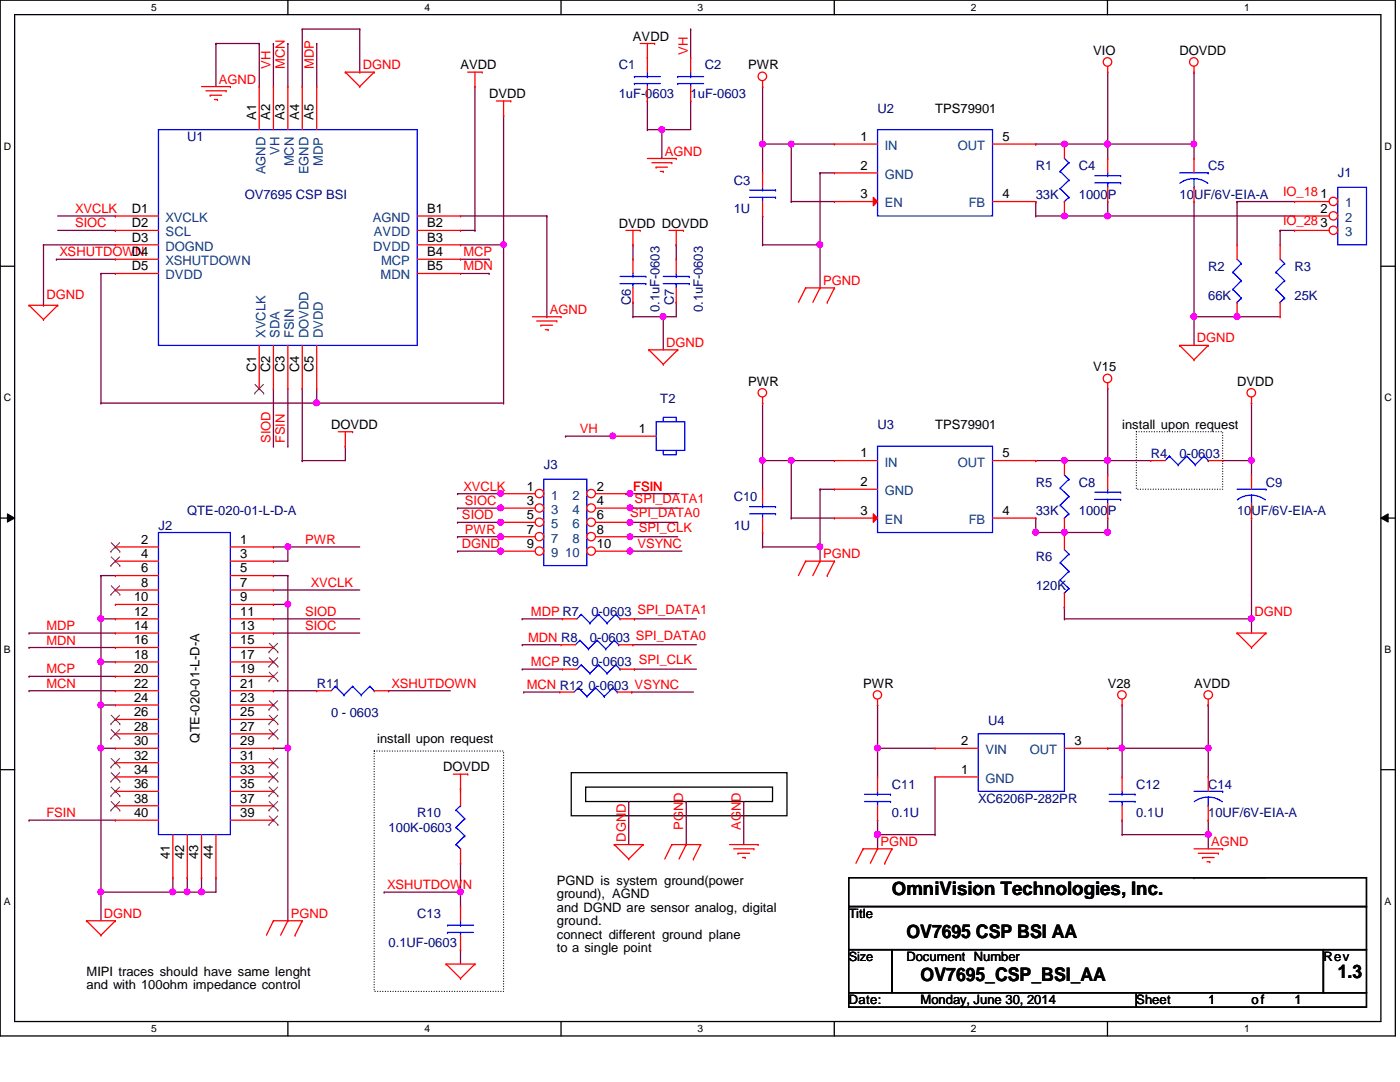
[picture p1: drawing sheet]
<svg xmlns="http://www.w3.org/2000/svg" width="279mm" height="216mm" viewBox="0 0 279 216" stroke-linecap="round" stroke-linejoin="round" font-family="sans-serif">
<defs><g id="words">
<g font-size="3.7">
<text x="178" y="178.6">OmniVision Technologies, Inc.</text>
<text x="180.9" y="187.2">OV7695 CSP BSI AA</text>
<text x="183.7" y="195.8">OV7695_CSP_BSI_AA</text>
<text x="267" y="195.2">1.3</text>
</g>
<g font-size="2.6">
<text x="126.3" y="8.1">AVDD</text>
<text x="218.2" y="11">VIO</text>
<text x="235.4" y="11">DOVDD</text>
<text x="91.9" y="13.8">AVDD</text>
<text x="149.3" y="13.8">PWR</text>
<text x="51.1" y="23.9" transform="rotate(-90 51.1 23.9)">A1</text>
<text x="53.9" y="23.9" transform="rotate(-90 53.9 23.9)">A2</text>
<text x="56.8" y="23.9" transform="rotate(-90 56.8 23.9)">A3</text>
<text x="59.7" y="23.9" transform="rotate(-90 59.7 23.9)">A4</text>
<text x="62.6" y="23.9" transform="rotate(-90 62.6 23.9)">A5</text>
<text x="97.6" y="19.6">DVDD</text>
<text x="186.6" y="22.5">TPS79901</text>
<text x="171.7" y="28.1">1</text>
<text x="200.1" y="28.1">5</text>
<text x="171.7" y="33.9">2</text>
<text x="171.7" y="39.6">3</text>
<text x="200.1" y="39.6">4</text>
<text x="263.6" y="39.6">1</text>
<text x="26.3" y="42.5">D1</text>
<text x="26.3" y="45.3">D2</text>
<text x="85.3" y="42.5">B1</text>
<text x="85.3" y="45.3">B2</text>
<text x="123.5" y="45.4">DVDD DOVDD</text>
<text x="263.6" y="42.5">2</text>
<text x="263.6" y="45.3">3</text>
<text x="26.3" y="48.2">D3</text>
<text x="26.3" y="51.1">D4</text>
<text x="26.3" y="53.9">D5</text>
<text x="85.3" y="48.2">B3</text>
<text x="85.3" y="51.1">B4</text>
<text x="85.3" y="53.9">B5</text>
<text x="51.1" y="74.2" transform="rotate(-90 51.1 74.2)">C1</text>
<text x="53.9" y="74.2" transform="rotate(-90 53.9 74.2)">C2</text>
<text x="56.8" y="74.2" transform="rotate(-90 56.8 74.2)">C3</text>
<text x="59.7" y="74.2" transform="rotate(-90 59.7 74.2)">C4</text>
<text x="62.6" y="74.2" transform="rotate(-90 62.6 74.2)">C5</text>
<text x="149.3" y="77">PWR</text>
<text x="218.2" y="74.1">V15</text>
<text x="246.9" y="77">DVDD</text>
<text x="66.1" y="85.6">DOVDD</text>
<text x="127.5" y="86.4">1</text>
<text x="186.6" y="85.6">TPS79901</text>
<text x="223.9" y="85.6">install upon request</text>
<text x="171.7" y="91.3">1</text>
<text x="200.1" y="91.3">5</text>
<text x="105.1" y="100.8">3</text>
<text x="105.1" y="97.9">1</text>
<text x="119.1" y="97.9">2</text>
<text x="119.1" y="100.8">4</text>
<text x="171.7" y="97">2</text>
<text x="105.1" y="103.6">5</text>
<text x="105.1" y="106.5">7</text>
<text x="119.1" y="103.6">6</text>
<text x="119.1" y="106.5">8</text>
<text x="171.7" y="102.7">3</text>
<text x="200.1" y="102.7">4</text>
<text x="28.2" y="108.5">2</text>
<text x="28.2" y="111.3">4</text>
<text x="48" y="108.5">1</text>
<text x="48" y="111.3">3</text>
<text x="105.1" y="109.3">9</text>
<text x="119.1" y="109.3">10</text>
<text x="26.8" y="120">10</text>
<text x="28.2" y="114.2">6</text>
<text x="28.2" y="117.1">8</text>
<text x="48" y="114.2">5</text>
<text x="48" y="117.1">7</text>
<text x="48" y="120">9</text>
<text x="26.8" y="122.9">12</text>
<text x="26.8" y="125.7">14</text>
<text x="48" y="122.9">11</text>
<text x="48" y="125.7">13</text>
<text x="26.8" y="128.6">16</text>
<text x="26.8" y="131.4">18</text>
<text x="48" y="128.6">15</text>
<text x="48" y="131.4">17</text>
<text x="26.8" y="134.3">20</text>
<text x="26.8" y="137.2">22</text>
<text x="48" y="134.3">19</text>
<text x="48" y="137.2">21</text>
<text x="172.3" y="137.3">PWR</text>
<text x="221.1" y="137.3">V28</text>
<text x="238.3" y="137.3">AVDD</text>
<text x="26.8" y="140">24</text>
<text x="26.8" y="142.9">26</text>
<text x="48" y="140">23</text>
<text x="48" y="142.9">25</text>
<text x="26.8" y="145.8">28</text>
<text x="26.8" y="148.7">30</text>
<text x="39.8" y="148.2" transform="rotate(-90 39.8 148.2)">QTE-020-01-L-D-A</text>
<text x="48" y="145.8">27</text>
<text x="48" y="148.7">29</text>
<text x="75.3" y="148.2">install upon request</text>
<text x="191.8" y="148.7">2</text>
<text x="214.4" y="148.7">3</text>
<text x="26.8" y="151.6">32</text>
<text x="26.8" y="154.4">34</text>
<text x="48" y="151.6">31</text>
<text x="48" y="154.4">33</text>
<text x="88.4" y="153.9">DOVDD</text>
<text x="191.8" y="154.4">1</text>
<text x="26.8" y="157.3">36</text>
<text x="26.8" y="160.1">38</text>
<text x="48" y="157.3">35</text>
<text x="48" y="160.1">37</text>
<text x="26.8" y="163">40</text>
<text x="48" y="163">39</text>
<text x="33.9" y="171.4" transform="rotate(-90 33.9 171.4)">41</text>
<text x="36.7" y="171.4" transform="rotate(-90 36.7 171.4)">42</text>
<text x="39.6" y="171.4" transform="rotate(-90 39.6 171.4)">43</text>
<text x="42.5" y="171.4" transform="rotate(-90 42.5 171.4)">44</text>
<text x="111.1" y="176.6">PGND is system ground(power</text>
<text x="111.1" y="179.3">ground), AGND</text>
<text x="111.1" y="181.9">and DGND are sensor analog, digital</text>
<text x="111.1" y="184.6">ground.</text>
<text x="169.4" y="183.2">Title</text>
<text x="111.1" y="187.3">connect different ground plane</text>
<text x="111.1" y="189.9">to a single point</text>
<text x="180.9" y="191.8">Document Number</text>
<text x="264.1" y="191.8">Rev</text>
<text x="17.3" y="194.7">MIPI traces should have same lenght</text>
<text x="17.3" y="197.4">and with 100ohm impedance control</text>
<text x="169.4" y="200.4">Date:</text>
<text x="183.7" y="200.4">Monday, June 30, 2014</text>
<text x="226.8" y="200.4">Sheet</text>
<text x="241.1" y="200.4">1</text>
<text x="249.8" y="200.4">of</text>
<text x="258.4" y="200.4">1</text>
</g>
<g font-size="2.6" fill="#f00">
<text x="137.2" y="10.9" transform="rotate(-90 137.2 10.9)">VH</text>
<text x="43.7" y="16.7">AGND</text>
<text x="54" y="13.8" transform="rotate(-90 54 13.8)">VH</text>
<text x="56.9" y="13.8" transform="rotate(-90 56.9 13.8)">MCN</text>
<text x="62.6" y="13.8" transform="rotate(-90 62.6 13.8)">MDP</text>
<text x="72.4" y="13.8">DGND</text>
<text x="132.7" y="31">AGND</text>
<text x="256.1" y="39.2">IO_18</text>
<text x="15" y="45.4">SIOC</text>
<text x="15" y="42.5">XVCLK</text>
<text x="256.1" y="45">IO_28</text>
<text x="11.9" y="51.1">XSHUTDOWN</text>
<text x="92.5" y="51.1">MCP</text>
<text x="92.5" y="54">MDN</text>
<text x="9.3" y="59.7">DGND</text>
<text x="164.3" y="56.9">PGND</text>
<text x="109.7" y="62.6">AGND</text>
<text x="133" y="69.2">DGND</text>
<text x="238.9" y="68.3">DGND</text>
<text x="54" y="88.4" transform="rotate(-90 54 88.4)">SIOD</text>
<text x="56.9" y="88.4" transform="rotate(-90 56.9 88.4)">FSIN</text>
<text x="115.7" y="86.4">VH</text>
<text x="92.5" y="97.9">XVCLK</text>
<text x="92.8" y="100.8">SIOC</text>
<text x="126.4" y="97.9">FSIN</text>
<text x="126.7" y="100.4">SPI_DATA1</text>
<text x="92.2" y="103.6">SIOD</text>
<text x="92.8" y="106.5">PWR</text>
<text x="125.8" y="103.2">SPI_DATA0</text>
<text x="127.5" y="106.1">SPI_CLK</text>
<text x="60.9" y="108.5">PWR</text>
<text x="92.2" y="109.4">DGND</text>
<text x="127.2" y="109.4">VSYNC</text>
<text x="164.3" y="111.4">PGND</text>
<text x="62.1" y="117.1">XVCLK</text>
<text x="9.3" y="125.7">MDP</text>
<text x="60.9" y="125.7">SIOC</text>
<text x="60.9" y="122.9">SIOD</text>
<text x="106" y="122.9">MDP R7</text>
<text x="250.4" y="122.9">DGND</text>
<text x="9.3" y="128.6">MDN</text>
<text x="105.4" y="128.1">MDN R8</text>
<text x="9.3" y="134.4">MCP</text>
<text x="9.3" y="137.2">MCN</text>
<text x="78.1" y="137.2">XSHUTDOWN</text>
<text x="105.1" y="137.5">MCN R12 0-0603 VSYNC</text>
<text x="106" y="132.9">MCP R9</text>
<text x="9.3" y="163.1">FSIN</text>
<text x="124.9" y="167.9" transform="rotate(-90 124.9 167.9)">DGND</text>
<text x="136.4" y="165.7" transform="rotate(-90 136.4 165.7)">PGND</text>
<text x="147.8" y="165.7" transform="rotate(-90 147.8 165.7)">AGND</text>
<text x="175.7" y="168.8">PGND</text>
<text x="241.7" y="168.8">AGND</text>
<text x="77.3" y="177.4">XSHUTDOWN</text>
<text x="20.7" y="183.1">DGND</text>
<text x="58" y="183.1">PGND</text>
</g>
<g font-size="2.6" fill="#000080">
<text x="123.5" y="13.8">C1</text>
<text x="140.7" y="13.8">C2</text>
<text x="123.5" y="19.6">1uF-0603</text>
<text x="137.8" y="19.6">1uF-0603</text>
<text x="175.1" y="22.5">U2</text>
<text x="37.4" y="28.2">U1</text>
<text x="206.7" y="34">R1</text>
<text x="215.3" y="34">C4</text>
<text x="241.1" y="34">C5</text>
<text x="267" y="35.4">J1</text>
<text x="48.9" y="39.7">OV7695 CSP BSI</text>
<text x="146.4" y="36.8">C3</text>
<text x="206.7" y="39.7">33K</text>
<text x="215.3" y="39.7">1000P</text>
<text x="235.4" y="39.7">10UF/6V-EIA-A</text>
<text x="146.4" y="42.5">1U</text>
<text x="241.1" y="54.1">R2</text>
<text x="241.1" y="59.8">66K</text>
<text x="258.4" y="54.1">R3</text>
<text x="258.4" y="59.8">25K</text>
<text x="125.9" y="60.9" transform="rotate(-90 125.9 60.9)">C6</text>
<text x="131.6" y="62.3" transform="rotate(-90 131.6 62.3)">0.1uF-0603</text>
<text x="134.5" y="60.9" transform="rotate(-90 134.5 60.9)">C7</text>
<text x="140.3" y="62.3" transform="rotate(-90 140.3 62.3)">0.1uF-0603</text>
<text x="131.8" y="80.4">T2</text>
<text x="175.1" y="85.6">U3</text>
<text x="108.5" y="93.6">J3</text>
<text x="229.7" y="91.4">R4</text>
<text x="235.4" y="91.4">0-0603</text>
<text x="146.4" y="99.9">C10</text>
<text x="206.7" y="97.1">R5</text>
<text x="215.3" y="97.1">C8</text>
<text x="252.6" y="97.1">C9</text>
<text x="31.6" y="105.7">J2</text>
<text x="37.4" y="102.8">QTE-020-01-L-D-A</text>
<text x="146.4" y="105.7">1U</text>
<text x="206.7" y="102.8">33K</text>
<text x="215.3" y="102.8">1000P</text>
<text x="246.9" y="102.8">10UF/6V-EIA-A</text>
<text x="206.7" y="112">R6</text>
<text x="206.7" y="117.8">120K</text>
<text x="118" y="122.9">0-0603 SPI_DATA1</text>
<text x="117.7" y="128.1">0-0603 SPI_DATA0</text>
<text x="63.2" y="137.3">R11</text>
<text x="118" y="133">0-0603 SPI_CLK</text>
<text x="66.1" y="143">0 - 0603</text>
<text x="197.2" y="144.7">U4</text>
<text x="178" y="157.4">C11</text>
<text x="195.2" y="160.2">XC6206P-282PR</text>
<text x="226.8" y="157.4">C12</text>
<text x="241.1" y="157.4">C14</text>
<text x="77.6" y="166">100K-0603</text>
<text x="83.3" y="163.1">R10</text>
<text x="178" y="163.1">0.1U</text>
<text x="226.8" y="163.1">0.1U</text>
<text x="241.1" y="163.1">10UF/6V-EIA-A</text>
<text x="83.3" y="183.2">C13</text>
<text x="77.6" y="188.9">0.1UF-0603</text>
</g>
<g font-size="2.6" fill="#004080">
<text x="176.6" y="29.9">IN</text>
<text x="191.2" y="29.9">OUT</text>
<text x="53" y="34.8" transform="rotate(-90 53 34.8)">AGND</text>
<text x="55.8" y="30.9" transform="rotate(-90 55.8 30.9)">VH</text>
<text x="58.7" y="33.2" transform="rotate(-90 58.7 33.2)">MCN</text>
<text x="61.6" y="34.8" transform="rotate(-90 61.6 34.8)">EGND</text>
<text x="64.4" y="33.1" transform="rotate(-90 64.4 33.1)">MDP</text>
<text x="176.6" y="35.7">GND</text>
<text x="176.6" y="41.4">EN</text>
<text x="193.3" y="41.4">FB</text>
<text x="268.4" y="41.4">1</text>
<text x="33.1" y="44.3">XVCLK</text>
<text x="33.1" y="47.2">SCL</text>
<text x="74.4" y="44.3">AGND</text>
<text x="74.6" y="47.2">AVDD</text>
<text x="268.4" y="44.3">2</text>
<text x="268.4" y="47.2">3</text>
<text x="33.1" y="50">DOGND</text>
<text x="33.1" y="52.9">XSHUTDOWN</text>
<text x="74.5" y="50">DVDD</text>
<text x="76.1" y="52.9">MCP</text>
<text x="33.1" y="55.8">DVDD</text>
<text x="75.9" y="55.8">MDN</text>
<text x="53" y="67.5" transform="rotate(-90 53 67.5)">XVCLK</text>
<text x="55.8" y="67.5" transform="rotate(-90 55.8 67.5)">SDA</text>
<text x="58.7" y="67.5" transform="rotate(-90 58.7 67.5)">FSIN</text>
<text x="61.6" y="67.5" transform="rotate(-90 61.6 67.5)">DOVDD</text>
<text x="64.4" y="67.5" transform="rotate(-90 64.4 67.5)">DVDD</text>
<text x="176.6" y="93.1">IN</text>
<text x="191.2" y="93.1">OUT</text>
<text x="110" y="99.7">1</text>
<text x="114.3" y="99.7">2</text>
<text x="176.6" y="98.8">GND</text>
<text x="110" y="102.6">3</text>
<text x="110" y="105.4">5</text>
<text x="114.3" y="102.6">4</text>
<text x="114.3" y="105.4">6</text>
<text x="176.6" y="104.6">EN</text>
<text x="193.3" y="104.6">FB</text>
<text x="110" y="108.3">7</text>
<text x="110" y="111.2">9</text>
<text x="112.8" y="111.2">10</text>
<text x="114.3" y="108.3">8</text>
<text x="196.7" y="150.5">VIN</text>
<text x="205.5" y="150.5">OUT</text>
<text x="196.7" y="156.2">GND</text>
</g>
<text font-size="2.5" x="169.4" y="191.8">Size</text>
<g font-size="2">
<text x="30.2" y="2.2">5</text>
<text x="84.7" y="2.2">4</text>
<text x="139.2" y="2.2">3</text>
<text x="193.8" y="2.2">2</text>
<text x="248.3" y="2.2">1</text>
<text x=".8" y="29.8">D</text>
<text x="276.3" y="29.8">D</text>
<text x=".8" y="80.1">C</text>
<text x="276.3" y="80.1">C</text>
<text x=".8" y="130.3">B</text>
<text x="276.3" y="130.3">B</text>
<text x=".8" y="180.5">A</text>
<text x="276.3" y="180.5">A</text>
<text x="30.2" y="206">5</text>
<text x="84.7" y="206">4</text>
<text x="139.2" y="206">3</text>
<text x="193.8" y="206">2</text>
<text x="248.3" y="206">1</text>
</g>
</g></defs>
<path d="M0 0h278.5v206.7h-278.5zM2.9 2.9h272.7v200.9h-272.7z" fill="none" stroke="#000" stroke-width=".25"/>
<g fill="#fff">
<path d="M30.2 .3h1.1v2.3h-1.1z"/>
<path d="M30.2 204.1h1.1v2.3h-1.1z"/>
</g>
<path d="M57.4 0v2.9M57.4 203.8v2.9" fill="none" stroke="#000" stroke-width=".25"/>
<g fill="#fff">
<path d="M84.7 .3h1.1v2.3h-1.1z"/>
<path d="M84.7 204.1h1.1v2.3h-1.1z"/>
</g>
<path d="M112 0v2.9M112 203.8v2.9" fill="none" stroke="#000" stroke-width=".25"/>
<g fill="#fff">
<path d="M139.2 .3h1.1v2.3h-1.1z"/>
<path d="M139.2 204.1h1.1v2.3h-1.1z"/>
</g>
<path d="M166.5 0v2.9M166.5 203.8v2.9" fill="none" stroke="#000" stroke-width=".25"/>
<g fill="#fff">
<path d="M193.8 .3h1.1v2.3h-1.1z"/>
<path d="M193.8 204.1h1.1v2.3h-1.1z"/>
</g>
<path d="M221 0v2.9M221 203.8v2.9" fill="none" stroke="#000" stroke-width=".25"/>
<g fill="#fff">
<path d="M248.3 .3h1.1v2.3h-1.1z"/>
<path d="M248.3 204.1h1.1v2.3h-1.1z"/>
<path d="M.8 28h1.4v2.3h-1.4z"/>
<path d="M276.3 28h1.4v2.3h-1.4z"/>
<path d="M.8 78.2h1.4v2.3h-1.4z"/>
<path d="M276.3 78.2h1.4v2.3h-1.4z"/>
</g>
<path d="M0 53.1h2.9M275.6 53.1h2.9" fill="none" stroke="#000" stroke-width=".25"/>
<g fill="#fff">
<path d="M.8 128.5h1.3v2.2h-1.3z"/>
<path d="M276.3 128.5h1.3v2.2h-1.3z"/>
</g>
<path d="M0 103.4h2.9M275.6 103.4h2.9" fill="none" stroke="#000" stroke-width=".25"/>
<path d="M1.5 102.5l1.4 .9-1.4 .8zM275.6 103.4l1.4-.9v1.7z" fill="#000"/>
<path d="M1.5 102.5l1.4 .9-1.4 .8zM275.6 103.4l1.4-.9v1.7z" fill="none" stroke="#000" stroke-width=".2"/>
<g fill="#fff">
<path d="M.8 178.7h1.3v2.2h-1.3z"/>
<path d="M276.3 178.7h1.3v2.2h-1.3z"/>
</g>
<path d="M0 153.6h2.9M114 154.2h43.1v8.6h-43.1zM116.9 157.1h37.3v2.8h-37.3zM275.6 153.6h2.9" fill="none" stroke="#000" stroke-width=".25"/>
<path d="M226.8 86.1h17.2v11.5h-17.2zM74.7 149.9h25.8v47.9h-25.8z" fill="none" stroke="#000" stroke-width=".25" stroke-dasharray="0 .5"/>
<path d="M132.1 25.9h.1M132.1 25.9v5.7M20.2 114.9h.1M20.2 114.9h2.8M20.2 114.9v8.6M54.6 117.7h.1M54.6 117.7h17.2M20.2 149.3h.1M20.2 149.3v28.7M34.5 175.1h.1M34.5 175.1v2.9" fill="none" stroke="#800040" stroke-width=".25"/>
<circle cx="20.1" cy="178" r=".56" fill="#f0f"/>
<circle cx="20.1" cy="178" r=".56" fill="none" stroke="#f0f" stroke-width=".25"/>
<circle cx="20.1" cy="149.3" r=".56" fill="#f0f"/>
<circle cx="20.1" cy="149.3" r=".56" fill="none" stroke="#f0f" stroke-width=".25"/>
<path d="M20.2 123.5h.1M20.2 123.5v8.6" fill="none" stroke="#800040" stroke-width=".25"/>
<circle cx="20.1" cy="132.1" r=".56" fill="#f0f"/>
<circle cx="20.1" cy="132.1" r=".56" fill="none" stroke="#f0f" stroke-width=".25"/>
<circle cx="20.1" cy="123.4" r=".56" fill="#f0f"/>
<circle cx="20.1" cy="123.4" r=".56" fill="none" stroke="#f0f" stroke-width=".25"/>
<path d="M20.2 123.5h.1M20.2 132.1h.1M20.2 123.5h2.8M20.2 132.1h2.8M20.2 132.1v8.6" fill="none" stroke="#800040" stroke-width=".25"/>
<circle cx="20.1" cy="140.7" r=".56" fill="#f0f"/>
<circle cx="20.1" cy="140.7" r=".56" fill="none" stroke="#f0f" stroke-width=".25"/>
<g fill="none" stroke="#800040" stroke-width=".25">
<path d="M57.4 114.9h.1M57.4 114.9v5.7M20.2 140.7h.1M20.2 149.3h.1M20.2 140.7v8.6M20.2 140.7h2.8M20.2 149.3h2.8M20.2 178h.1M20.2 178v5.7M34.5 178h.1M34.5 178h8.6M37.4 175.1h.1"/>
<path d="M37.4 178h.1M37.4 175.1v2.9M40.2 178h.1M40.2 175.1h.1M40.2 175.1v2.9"/>
</g>
<circle cx="40.2" cy="178" r=".56" fill="#f0f"/>
<circle cx="40.2" cy="178" r=".56" fill="none" stroke="#f0f" stroke-width=".25"/>
<circle cx="37.3" cy="178" r=".56" fill="#f0f"/>
<circle cx="37.3" cy="178" r=".56" fill="none" stroke="#f0f" stroke-width=".25"/>
<path d="M20.2 178h.1M20.2 178h14.3" fill="none" stroke="#800040" stroke-width=".25"/>
<circle cx="34.5" cy="178" r=".56" fill="#f0f"/>
<circle cx="34.5" cy="178" r=".56" fill="none" stroke="#f0f" stroke-width=".25"/>
<path d="M54.6 109.1h.1M54.6 109.1h2.8M54.6 137.8h.1M54.6 137.8h8.6M57.4 149.3h.1M57.4 149.3v34.4M43.1 175.1h.1M43.1 175.1v2.9" fill="none" stroke="#800040" stroke-width=".25"/>
<circle cx="57.4" cy="149.3" r=".56" fill="#f0f"/>
<circle cx="57.4" cy="149.3" r=".56" fill="none" stroke="#f0f" stroke-width=".25"/>
<path d="M57.4 120.6h.1M57.4 120.6v28.7h-2.8M54.6 149.3h.1" fill="none" stroke="#800040" stroke-width=".25"/>
<circle cx="57.4" cy="120.6" r=".56" fill="#f0f"/>
<circle cx="57.4" cy="120.6" r=".56" fill="none" stroke="#f0f" stroke-width=".25"/>
<g fill="none" stroke="#800040" stroke-width=".25">
<path d="M54.6 114.9h.1M54.6 114.9h2.8M57.4 109.1h.1M57.4 109.1h14.4M5.8 135h.1M5.8 137.8h.1M5.8 129.2h.1M5.8 126.3h.1M5.8 135h17.2M5.8 137.8h17.2M5.8 126.3h17.2M5.8 129.2h17.2"/>
<path d="M54.6 120.6h.1M54.6 126.3h.1M54.6 123.5h.1M54.6 120.6h2.8M54.6 126.3h17.2M54.6 123.5h17.2"/>
</g>
<circle cx="57.4" cy="109.1" r=".56" fill="#f0f"/>
<circle cx="57.4" cy="109.1" r=".56" fill="none" stroke="#f0f" stroke-width=".25"/>
<g fill="none" stroke="#800040" stroke-width=".25">
<path d="M129.2 20.2h.1M129.2 20.2v5.7M126.3 48.9h.1M126.3 48.9v2.8M135 48.9h.1M135 48.9v2.8M126.3 60.3h.1M126.3 63.2h.1M126.3 60.3v2.9M126.3 63.2h6.1M132.4 63.2h.1M132.4 63.2v6.6"/>
<path d="M54.6 112h.1M57.4 109.1h.1M57.4 109.1v2.9h-2.8M104.2 123.5h.1M104.2 128.7h.1M104.2 133.5h.1M104.2 123.5h8.1M104.2 133.5h8.1M104.2 128.7h7.8M126.3 128.7h.1M126.3 128.7h12.7M126.6 123.5h.1"/>
<path d="M126.6 133.5h.1M126.6 123.5h12.4M126.6 133.5h12.4M238.3 175.1h.1M238.3 175.1h14.3"/>
</g>
<circle cx="132.3" cy="63.2" r=".56" fill="#f0f"/>
<circle cx="132.3" cy="63.2" r=".56" fill="none" stroke="#f0f" stroke-width=".25"/>
<path d="M137.8 5.8h.1M137.8 5.8v5.7M135 60.3h.1M135 60.3v2.9M125.5 159.9h.1M125.5 159.9v8.6M136.9 159.9h.1M136.9 159.9v8.6M76.7 178h.1M91.9 172.3h.1M91.9 172.3v5.7h-15.2" fill="none" stroke="#800040" stroke-width=".25"/>
<circle cx="91.9" cy="178" r=".56" fill="#f0f"/>
<circle cx="91.9" cy="178" r=".56" fill="none" stroke="#f0f" stroke-width=".25"/>
<path d="M132.1 25.9h.1M137.8 20.2h.1M137.8 20.2v5.7h-5.7M91.9 157.4h.1M91.9 157.4v.5M5.8 163.7h.1M5.8 163.7h17.2M91.9 178h.1M91.9 178v2.9" fill="none" stroke="#800040" stroke-width=".25"/>
<circle cx="132.1" cy="25.9" r=".56" fill="#f0f"/>
<circle cx="132.1" cy="25.9" r=".56" fill="none" stroke="#f0f" stroke-width=".25"/>
<path d="M129.2 25.9h.1M129.2 25.9h2.9M238.3 28.7h.1M238.3 28.7v2.9M132.4 63.2h.1M132.4 63.2h2.6" fill="none" stroke="#800040" stroke-width=".25"/>
<circle cx="238.2" cy="28.7" r=".56" fill="#f0f"/>
<circle cx="238.2" cy="28.7" r=".56" fill="none" stroke="#f0f" stroke-width=".25"/>
<path d="M221.1 40.2h.1M221.1 43.1h.1M221.1 40.2v2.9M221.1 43.1h37.3M246.9 63.2h.1M246.9 63.2h8.6" fill="none" stroke="#800040" stroke-width=".25"/>
<circle cx="221" cy="43.1" r=".56" fill="#f0f"/>
<circle cx="221" cy="43.1" r=".56" fill="none" stroke="#f0f" stroke-width=".25"/>
<path d="M206.7 43.1h.1M206.7 43.1h5.7M246.9 40.2h.1M246.9 40.2v8.7M246.9 40.2h11.5M255.5 46h.1M255.5 46h2.9" fill="none" stroke="#800040" stroke-width=".25"/>
<circle cx="212.4" cy="43.1" r=".56" fill="#f0f"/>
<circle cx="212.4" cy="43.1" r=".56" fill="none" stroke="#f0f" stroke-width=".25"/>
<path d="M212.4 28.7h.1M212.4 28.7h8.7" fill="none" stroke="#800040" stroke-width=".25"/>
<circle cx="221" cy="28.7" r=".56" fill="#f0f"/>
<circle cx="221" cy="28.7" r=".56" fill="none" stroke="#f0f" stroke-width=".25"/>
<circle cx="212.4" cy="28.7" r=".56" fill="#f0f"/>
<circle cx="212.4" cy="28.7" r=".56" fill="none" stroke="#f0f" stroke-width=".25"/>
<path d="M238.3 40.2h.1M238.3 40.2v23" fill="none" stroke="#800040" stroke-width=".25"/>
<circle cx="238.2" cy="63.2" r=".56" fill="#f0f"/>
<circle cx="238.2" cy="63.2" r=".56" fill="none" stroke="#f0f" stroke-width=".25"/>
<path d="M163.7 34.5h.1M163.7 34.5h2.8M221.1 28.7h.1M221.1 28.7v2.9M157.9 40.2h.1M157.9 40.2h8.6M163.7 48.9h.1M163.7 48.9v8.5M212.4 43.1h.1M212.4 43.1h8.7M255.5 46h.1M255.5 46v2.9" fill="none" stroke="#800040" stroke-width=".25"/>
<circle cx="163.6" cy="48.8" r=".56" fill="#f0f"/>
<circle cx="163.6" cy="48.8" r=".56" fill="none" stroke="#f0f" stroke-width=".25"/>
<path d="M206.7 28.7h.1M206.7 28.7h5.7M152.2 48.9h.1M152.2 48.9h11.5M238.3 63.2h.1M238.3 63.2h8.6" fill="none" stroke="#800040" stroke-width=".25"/>
<circle cx="246.9" cy="63.2" r=".56" fill="#f0f"/>
<circle cx="246.9" cy="63.2" r=".56" fill="none" stroke="#f0f" stroke-width=".25"/>
<path d="M152.2 28.7h.1M152.2 28.7h14.3M152.2 28.7v5.8M157.9 28.7h.1M157.9 28.7v11.5M163.7 34.5h.1M163.7 34.5v14.4M152.2 43.1h.1M152.2 43.1v5.8M238.3 63.2h.1M238.3 63.2v5.7" fill="none" stroke="#800040" stroke-width=".25"/>
<circle cx="157.9" cy="28.7" r=".56" fill="#f0f"/>
<circle cx="157.9" cy="28.7" r=".56" fill="none" stroke="#f0f" stroke-width=".25"/>
<circle cx="152.1" cy="28.7" r=".56" fill="#f0f"/>
<circle cx="152.1" cy="28.7" r=".56" fill="none" stroke="#f0f" stroke-width=".25"/>
<path d="M152.2 17.3h.1M152.2 17.3v11.4M206.7 40.2h.1M206.7 40.2v2.9M223.9 140.7h.1M223.9 140.7v8.6M241.1 149.3h.1M241.1 149.3v5.7" fill="none" stroke="#800040" stroke-width=".25"/>
<circle cx="241.1" cy="149.3" r=".56" fill="#f0f"/>
<circle cx="241.1" cy="149.3" r=".56" fill="none" stroke="#f0f" stroke-width=".25"/>
<path d="M223.9 163.7h.1M223.9 166.5h.1M223.9 163.7v2.8M223.9 166.5h17.2M241.1 166.5h.1M241.1 166.5v2.9" fill="none" stroke="#800040" stroke-width=".25"/>
<circle cx="241.1" cy="166.5" r=".56" fill="#f0f"/>
<circle cx="241.1" cy="166.5" r=".56" fill="none" stroke="#f0f" stroke-width=".25"/>
<path d="M175.1 163.7h.1M175.1 166.5h.1M175.1 163.7v2.8M175.1 166.5h11.5" fill="none" stroke="#800040" stroke-width=".25"/>
<circle cx="175.1" cy="166.5" r=".56" fill="#f0f"/>
<circle cx="175.1" cy="166.5" r=".56" fill="none" stroke="#f0f" stroke-width=".25"/>
<path d="M223.9 149.3h.1M223.9 149.3v5.7M175.1 166.5h.1M175.1 166.5v2.9" fill="none" stroke="#800040" stroke-width=".25"/>
<circle cx="175.1" cy="166.5" r=".56" fill="#f0f"/>
<circle cx="175.1" cy="166.5" r=".56" fill="none" stroke="#f0f" stroke-width=".25"/>
<path d="M186.6 155v11.5M221.1 149.3h.1M221.1 149.3h2.8M186.6 166.5h.1" fill="none" stroke="#800040" stroke-width=".25"/>
<circle cx="223.9" cy="149.3" r=".56" fill="#f0f"/>
<circle cx="223.9" cy="149.3" r=".56" fill="none" stroke="#f0f" stroke-width=".25"/>
<path d="M221.1 14.4h.1M221.1 14.4v14.3h17.2M238.3 14.4h.1M238.3 14.4v14.3M238.3 28.7h.1M223.9 149.3h.1M241.1 140.7h.1M241.1 140.7v8.6h-17.2" fill="none" stroke="#800040" stroke-width=".25"/>
<circle cx="221" cy="28.7" r=".56" fill="#f0f"/>
<circle cx="221" cy="28.7" r=".56" fill="none" stroke="#f0f" stroke-width=".25"/>
<path d="M175.1 149.3h.1M175.1 149.3v5.7" fill="none" stroke="#800040" stroke-width=".25"/>
<circle cx="175.1" cy="149.3" r=".56" fill="#f0f"/>
<circle cx="175.1" cy="149.3" r=".56" fill="none" stroke="#f0f" stroke-width=".25"/>
<g fill="none" stroke="#800040" stroke-width=".25">
<path d="M43.1 8.7h.1M43.1 8.7v8.6M43.1 8.7h8.6M51.7 8.7h.1M51.7 8.7v8.6M54.6 8.7h.1M54.6 8.7v8.6M57.4 8.7h.1M57.4 8.7v8.6M60.3 5.8h.1M60.3 5.8v11.5M60.3 5.8h11.5"/>
<path d="M63.2 8.7h.1M63.2 8.7v8.6M71.8 5.8h.1M71.8 14.4h.1M71.8 5.8v8.6M94.8 17.3h.1M94.8 17.3v28.7M100.5 23h.1M100.5 23v57.4M11.3 51.7h.1M11.3 51.7h11.7M11.5 46h11.5"/>
<path d="M11.5 43.1h11.5M20.2 54.6h.1M20.2 54.6h2.8M23 46h.1M23 43.1h.1M91.9 51.7h5.7M91.9 54.6h5.7M91.9 46h2.9M91.9 43.1h17.2M91.9 48.9h8.6M94.8 46h.1M97.6 51.7h.1"/>
<path d="M97.6 54.6h.1M100.5 48.9h.1M109.1 43.1h.1M109.1 43.1v20.1M54.6 77.6v11.4M57.4 77.6v11.4M109.1 63.2h.1M54.6 89h.1M57.4 89h.1M77.6 137.8h.1M77.6 137.8h12.3M148.4 159.9h.1"/>
<path d="M148.4 159.9v8.6M175.1 149.3h.1M175.1 149.3h11.5"/>
</g>
<circle cx="100.5" cy="48.8" r=".56" fill="#f0f"/>
<circle cx="100.5" cy="48.8" r=".56" fill="none" stroke="#f0f" stroke-width=".25"/>
<path d="M8.7 48.9h.1M8.7 48.9h14.3M8.7 48.9v12M8.7 60.9h.1M63.2 77.6v2.8M63.2 80.4h.1M63.2 80.4h37.3M100.5 80.4h.1" fill="none" stroke="#800040" stroke-width=".25"/>
<circle cx="63.2" cy="80.4" r=".56" fill="#f0f"/>
<circle cx="63.2" cy="80.4" r=".56" fill="none" stroke="#f0f" stroke-width=".25"/>
<g fill="none" stroke="#800040" stroke-width=".25">
<path d="M20.2 54.6v25.8M60.3 77.6v14.3M20.2 80.4h.1M20.2 80.4h43M60.3 91.9h.1M63.2 80.4h.1M68.9 89h.1M68.9 89v2.9h-8.6M249.8 91.9h.1M249.8 91.9v2.9M206.7 106.3h.1M206.7 106.3h5.7"/>
<path d="M221.1 106.3h.1M221.1 106.3v.5"/>
</g>
<circle cx="212.4" cy="106.2" r=".56" fill="#f0f"/>
<circle cx="212.4" cy="106.2" r=".56" fill="none" stroke="#f0f" stroke-width=".25"/>
<path d="M212.4 91.9h.1M212.4 91.9h8.7" fill="none" stroke="#800040" stroke-width=".25"/>
<circle cx="221" cy="91.9" r=".56" fill="#f0f"/>
<circle cx="221" cy="91.9" r=".56" fill="none" stroke="#f0f" stroke-width=".25"/>
<circle cx="212.4" cy="91.9" r=".56" fill="#f0f"/>
<circle cx="212.4" cy="91.9" r=".56" fill="none" stroke="#f0f" stroke-width=".25"/>
<path d="M221.1 91.9h.1M221.1 91.9v2.9M163.7 109.1h.1M163.7 109.1v2.9M212.4 106.3h.1M212.4 106.3h8.7" fill="none" stroke="#800040" stroke-width=".25"/>
<circle cx="163.6" cy="109.1" r=".56" fill="#f0f"/>
<circle cx="163.6" cy="109.1" r=".56" fill="none" stroke="#f0f" stroke-width=".25"/>
<g fill="none" stroke="#800040" stroke-width=".25">
<path d="M152.2 91.9h.1M152.2 91.9h14.3M152.2 91.9v5.7M157.9 91.9h.1M157.9 91.9v11.5M163.7 97.6h.1M163.7 97.6h2.8M163.7 97.6v11.5h-11.5M206.7 91.9h.1M206.7 91.9h5.7M152.2 109.1h.1M152.2 106.3h.1"/>
<path d="M152.2 106.3v2.8M157.9 103.4h.1M157.9 103.4h8.6M249.8 123.5h.1M249.8 123.5v2.8"/>
</g>
<circle cx="157.9" cy="91.9" r=".56" fill="#f0f"/>
<circle cx="157.9" cy="91.9" r=".56" fill="none" stroke="#f0f" stroke-width=".25"/>
<circle cx="152.1" cy="91.9" r=".56" fill="#f0f"/>
<circle cx="152.1" cy="91.9" r=".56" fill="none" stroke="#f0f" stroke-width=".25"/>
<path d="M206.7 106.3h.1M206.7 106.3v.5" fill="none" stroke="#800040" stroke-width=".25"/>
<circle cx="206.7" cy="106.2" r=".56" fill="#f0f"/>
<circle cx="206.7" cy="106.2" r=".56" fill="none" stroke="#f0f" stroke-width=".25"/>
<path d="M221.1 77.6h.1M221.1 77.6v14.3M152.2 80.4h.1M152.2 80.4v11.5" fill="none" stroke="#800040" stroke-width=".25"/>
<circle cx="221" cy="91.9" r=".56" fill="#f0f"/>
<circle cx="221" cy="91.9" r=".56" fill="none" stroke="#f0f" stroke-width=".25"/>
<path d="M249.8 103.4h.1M249.8 103.4v20.1" fill="none" stroke="#800040" stroke-width=".25"/>
<circle cx="249.7" cy="123.4" r=".56" fill="#f0f"/>
<circle cx="249.7" cy="123.4" r=".56" fill="none" stroke="#f0f" stroke-width=".25"/>
<path d="M244 91.9h5.8M249.8 91.9h.1M212.4 123.5h.1M212.4 121.2h.1M212.4 123.5h37.4M212.4 121.2v2.3M175.1 140.7h.1M175.1 140.7v8.6M241.1 163.7h.1M241.1 163.7v2.8" fill="none" stroke="#800040" stroke-width=".25"/>
<circle cx="249.7" cy="91.9" r=".56" fill="#f0f"/>
<circle cx="249.7" cy="91.9" r=".56" fill="none" stroke="#f0f" stroke-width=".25"/>
<g fill="none" stroke="#800040" stroke-width=".25">
<path d="M221.1 91.9h.1M221.1 91.9h8.6M249.8 80.4h.1M249.8 80.4v11.5M212.4 106.8h.1M212.4 106.3v.5M221.1 103.4h.1M221.1 103.4v2.9M104.5 138.1h.1M104.5 138.1h7.2M126.1 138.1h.1M126.1 138.1h12.3"/>
<path d="M91.9 189.5h.1M91.9 189.5v2.9"/>
</g>
<circle cx="221" cy="106.2" r=".56" fill="#f0f"/>
<circle cx="221" cy="106.2" r=".56" fill="none" stroke="#f0f" stroke-width=".25"/>
<path d="M125.8 107.1h.1M125.8 107.1h9.5M206.7 103.4h.1M206.7 103.4v2.9" fill="none" stroke="#800040" stroke-width=".25"/>
<circle cx="125.7" cy="107.1" r=".56" fill="#f0f"/>
<circle cx="125.7" cy="107.1" r=".56" fill="none" stroke="#f0f" stroke-width=".25"/>
<path d="M125.8 110h.1M125.8 110h10.3" fill="none" stroke="#800040" stroke-width=".25"/>
<circle cx="125.7" cy="110" r=".56" fill="#f0f"/>
<circle cx="125.7" cy="110" r=".56" fill="none" stroke="#f0f" stroke-width=".25"/>
<path d="M125.8 104.2h.1M125.8 104.2h9.5" fill="none" stroke="#800040" stroke-width=".25"/>
<circle cx="125.7" cy="104.2" r=".56" fill="#f0f"/>
<circle cx="125.7" cy="104.2" r=".56" fill="none" stroke="#f0f" stroke-width=".25"/>
<path d="M125.8 101.4h.1M125.8 101.4h9.5" fill="none" stroke="#800040" stroke-width=".25"/>
<circle cx="125.7" cy="101.3" r=".56" fill="#f0f"/>
<circle cx="125.7" cy="101.3" r=".56" fill="none" stroke="#f0f" stroke-width=".25"/>
<path d="M125.8 98.5h.1M125.8 98.5h9.7" fill="none" stroke="#800040" stroke-width=".25"/>
<circle cx="125.7" cy="98.5" r=".56" fill="#f0f"/>
<circle cx="125.7" cy="98.5" r=".56" fill="none" stroke="#f0f" stroke-width=".25"/>
<path d="M99.9 98.5h.1M99.9 98.5h.3M124.9 98.5h.1M124.9 98.5h.9M125.2 104.2h.1M125.2 104.2h.6M125.5 110h.1M125.5 107.1h.1M125.5 101.4h.1M125.5 110h.3M125.5 107.1h.3M125.5 101.4h.3" fill="none" stroke="#800040" stroke-width=".25"/>
<circle cx="99.9" cy="98.5" r=".56" fill="#f0f"/>
<circle cx="99.9" cy="98.5" r=".56" fill="none" stroke="#f0f" stroke-width=".25"/>
<path d="M91.3 98.5h.1M91.3 98.5h8.6M99.9 101.4h.1M99.9 101.4h.6" fill="none" stroke="#800040" stroke-width=".25"/>
<circle cx="99.9" cy="101.3" r=".56" fill="#f0f"/>
<circle cx="99.9" cy="101.3" r=".56" fill="none" stroke="#f0f" stroke-width=".25"/>
<path d="M99.9 104.2h.1M99.9 104.2h.3" fill="none" stroke="#800040" stroke-width=".25"/>
<circle cx="99.9" cy="104.2" r=".56" fill="#f0f"/>
<circle cx="99.9" cy="104.2" r=".56" fill="none" stroke="#f0f" stroke-width=".25"/>
<path d="M99.9 107.1h.1M99.9 107.1h.3" fill="none" stroke="#800040" stroke-width=".25"/>
<circle cx="99.9" cy="107.1" r=".56" fill="#f0f"/>
<circle cx="99.9" cy="107.1" r=".56" fill="none" stroke="#f0f" stroke-width=".25"/>
<path d="M91.3 104.2h.1M91.3 107.1h.1M91.3 110h.1M91.3 110h8.9M91.3 104.2h8.6M91.3 107.1h8.6M99.9 110h.1" fill="none" stroke="#800040" stroke-width=".25"/>
<circle cx="99.9" cy="110" r=".56" fill="#f0f"/>
<circle cx="99.9" cy="110" r=".56" fill="none" stroke="#f0f" stroke-width=".25"/>
<path d="M122.3 87h.1M122.3 87h.3M91.3 101.4h.1M91.3 101.4h8.6" fill="none" stroke="#800040" stroke-width=".25"/>
<circle cx="122.3" cy="87" r=".56" fill="#f0f"/>
<circle cx="122.3" cy="87" r=".56" fill="none" stroke="#f0f" stroke-width=".25"/>
<path d="M112.9 87h.1M112.9 87h9.4" fill="none" stroke="#800040" stroke-width=".25"/>
<g fill="none" stroke="#f00" stroke-width=".25">
<path d="M40.2 17.3h5.8M41.1 18.1h4M42 19h.1M42 19h2.2M42.8 19.9h.6M43.4 19.9h.1M45.1 18.1h.1M46 17.3h.1M51.7 17.3h.1M51.7 17.3v8.6M54.6 17.3h.1M54.6 17.3v8.6"/>
<path d="M57.4 17.3h.1M57.4 17.3v8.6M60.3 17.3h.1M60.3 17.3v8.6M63.2 17.3h.1M63.2 17.3v8.6M68.9 14.4h.1M68.9 14.4h5.8M68.9 14.4l2.9 2.9M71.8 17.3h.1M74.7 14.4h.1M74.7 14.4l-2.9 2.9"/>
<path d="M93.3 14.4h2.9M94.8 17.3h.1M94.8 14.4v2.9M96.2 14.4h.1M127.8 8.7h2.8M129.2 11.5h.1M129.2 8.7v2.8M130.6 8.7h.1M152.2 17.3h.1M152.2 16.1v1.2M221.1 14.4h.1M221.1 13.3v1.1"/>
<path d="M238.3 14.4h.1M238.3 13.3v1.1M99.1 20.2h2.8M100.5 23h.1M100.5 20.2v2.8M101.9 20.2h.1M129.2 31.6h5.8M130.1 32.5h4M130.9 33.4h.1M130.9 33.4h2.3M131.8 34.2h.6M132.4 34.2h.1"/>
<path d="M134.1 32.5h.1M135 31.6h.1M23 43.1h.1M23 46h.1M23 48.9h.1M23 51.7h.1M23 54.6h.1M23 46h8.6M23 43.1h8.6M23 48.9h8.6M23 51.7h8.6M23 54.6h8.6"/>
<path d="M83.3 46h8.6M83.3 43.1h8.6M83.3 48.9h8.6M83.3 51.7h8.6M83.3 54.6h8.6M91.9 43.1h.1M91.9 46h.1M91.9 48.9h.1M91.9 51.7h.1M91.9 54.6h.1M124.9 46h2.9M126.3 48.9h.1"/>
<path d="M126.3 46v2.9M127.8 46h.1M133.5 46h2.9M135 48.9h.1M135 46v2.9M136.4 46h.1M160.8 57.4h.1M160.8 57.4l-1.5 2.9M160.8 57.4h5.7M163.7 57.4h.1M163.7 57.4l-1.5 2.9M166.5 57.4h.1"/>
<path d="M166.5 57.4l-1.4 2.9M5.8 60.9h.1M5.8 60.9h5.7M5.8 60.9l2.9 2.9M8.7 63.8h.1M11.5 60.9h.1M11.5 60.9l-2.8 2.9M51.7 77.6h.1M51.7 68.9v8.7M54.6 77.6h.1M54.6 68.9v8.7M57.4 77.6h.1"/>
<path d="M57.4 68.9v8.7M60.3 77.6h.1M60.3 68.9v8.7M63.2 77.6h.1M63.2 68.9v8.7M106.3 63.2h5.7M107.1 64.1h4M107.9 64.9h.1M107.9 64.9h2.4M108.8 65.8h.6M109.4 65.8h.1M111.1 64.1h.1"/>
<path d="M112 63.2h.1M129.5 69.8h.1M129.5 69.8h5.8M129.5 69.8l2.9 2.9M132.4 72.7h.1M135.3 69.8h.1M135.3 69.8l-2.9 2.9M152.2 79.2v1.2M165.1 60.3h.1M221.1 77.6h.1M221.1 76.4v1.2M235.4 68.9h.1"/>
<path d="M235.4 68.9h5.7M235.4 68.9l2.9 2.9M238.3 71.8h.1M241.1 68.9h.1M241.1 68.9l-2.8 2.9M249.8 79.2v1.2M67.5 86.1h2.9M68.9 89h.1M68.9 86.1v2.9M70.4 86.1h.1M122.3 87h.1M122.3 87h8.6"/>
<path d="M152.2 80.4h.1M249.8 80.4h.1M160.8 112h.1M160.8 112l-1.5 2.9M160.8 112h5.7M163.7 112h.1M163.7 112l-1.5 2.9M165.1 114.9h.1M166.5 112h.1M166.5 112l-1.4 2.9M212.4 106.8h.1M212.4 106.8v2.9"/>
<path d="M212.4 118.3v2.9M111.7 138.1h.1M111.7 138.1h2.9M123.2 138.1h2.9M126.1 138.1h.1M175.1 139.5v1.2M212.4 121.2h.1M223.9 139.5v1.2M241.1 139.5v1.2M246.9 126.3h.1M246.9 126.3h5.7M246.9 126.3l2.9 2.9"/>
<path d="M249.8 129.2h.1M252.6 126.3h.1M252.6 126.3l-2.8 2.9M90.5 154.5h2.8M91.9 157.4h.1M91.9 154.5v2.9M93.3 154.5h.1M175.1 140.7h.1M223.9 140.7h.1M223.9 155h.1M223.9 155v2.9M241.1 140.7h.1"/>
<path d="M122.6 168.5h.1M122.6 168.5h5.8M122.6 168.5l2.9 2.9M125.5 171.4h.1M128.4 168.5h.1M128.4 168.5l-2.9 2.9M134.1 168.5h.1M134.1 168.5h5.7M134.1 168.5l-1.4 2.9M136.9 168.5h.1M136.9 168.5l-1.4 2.9M138.4 171.4h.1"/>
<path d="M139.8 168.5h.1M139.8 168.5l-1.4 2.9M145.6 168.5h5.7M146.4 169.4h4.1M147.3 170.3h.1M147.3 170.3h2.3M148.2 171.1h.5M148.7 171.1h.1M150.5 169.4h.1M151.3 168.5h.1M172.3 169.4h.1M172.3 169.4h5.7"/>
<path d="M172.3 169.4l-1.5 2.9M175.1 169.4h.1M175.1 169.4l-1.4 2.9M176.6 172.3h.1M178 169.4h.1M178 169.4l-1.4 2.9M223.9 163.7h.1M223.9 160.8v2.9M238.3 169.4h5.7M239.1 170.3h4.1M240 171.1h.1M240 171.1h2.3"/>
<path d="M240.9 172h.5M241.4 172h.1M243.2 170.3h.1M244 169.4h.1M17.3 183.7h.1M17.3 183.7h5.7M17.3 183.7l2.9 2.9M20.2 186.6h.1M23 183.7h.1M23 183.7l-2.8 2.9M54.6 183.7h.1M54.6 183.7h5.7"/>
<path d="M54.6 183.7l-1.4 2.9M57.4 183.7h.1M57.4 183.7l-1.4 2.9M58.9 186.6h.1M60.3 183.7h.1M60.3 183.7l-1.4 2.9M89 192.4h.1M89 192.4h5.8M89 192.4l2.9 2.8M91.9 195.2h.1M94.8 192.4h.1M94.8 192.4l-2.9 2.8"/>
<circle cx="152.1" cy="15.2" r=".85"/>
<circle cx="221" cy="12.4" r=".85"/>
<circle cx="238.2" cy="12.4" r=".85"/>
<circle cx="152.1" cy="78.4" r=".84"/>
<circle cx="221" cy="75.5" r=".85"/>
<circle cx="249.7" cy="78.4" r=".84"/>
<circle cx="175.1" cy="138.7" r=".83"/>
<circle cx="223.9" cy="138.7" r=".84"/>
<circle cx="241.1" cy="138.7" r=".84"/>
</g>
<path d="M169.4 175.1h103.3v5.8h-103.3zM169.4 180.9h103.3v8.6h-103.3zM169.4 189.5h8.6v8.6h-8.6zM169.4 198.1h57.4v2.9h-57.4zM178 189.5h86.1v8.6h-86.1zM226.8 198.1h45.9v2.9h-45.9zM264.1 189.5h8.6v8.6h-8.6z" fill="none" stroke="#000" stroke-width=".25"/>
<g fill="none" stroke="#00f" stroke-width=".25">
<path d="M31.6 25.9h51.7v43h-51.7zM267 37.4h5.7v11.5h-5.7zM130.9 84.2h5.8v5.7h-5.8zM132.4 89.9v.9h2.6v-.9M132.4 84.2v-.9h2.6v.9M211.6 112.3h.1M211.6 115.7h.1M211.6 112.3l1.7 1.7M211.6 115.7l1.7 1.7M212.4 118.3h.1M212.4 109.7l.9 .9M213.3 110.6h.1"/>
<path d="M213.3 114h.1M213.3 117.4h.1M213.3 110.6l-1.7 1.7M213.3 114l-1.7 1.7M213.3 117.4l-.9 .9M115.4 137.2h.1M115.4 137.2l-.8 .9M115.4 137.2l1.7 1.8M117.1 139h.1M118.9 137.2h.1M118.9 137.2l-1.8 1.8M118.9 137.2l1.7 1.8"/>
<path d="M120.6 139h.1M122.3 137.2h.1M122.3 137.2l-1.7 1.8M122.3 137.2l.9 .9M123.2 138.1h.1M221.4 159.9h5.1M221.4 158.5h5.1M223.9 158.5h.1M223.9 159.9h.1M223.9 157.9v.6M223.9 159.9v.9M226.5 159.9h.1"/>
<path d="M226.5 158.5h.1"/>
</g>
<path d="M50.8 78.4h.1M50.9 76.7l1.7 1.7M52.6 76.7l-1.8 1.7M52.6 78.4h.1" fill="none" stroke="#804000" stroke-width=".2"/>
<circle cx="266.1" cy="43.1" r=".84" fill="#fff"/>
<g fill="none" stroke="#f00" stroke-width=".25">
<path d="M258.4 43.1h.1M258.4 43.1h6.9"/>
<circle cx="266.1" cy="43.1" r=".84"/>
</g>
<circle cx="266.1" cy="40.2" r=".84" fill="#fff"/>
<g fill="none" stroke="#f00" stroke-width=".25">
<path d="M258.4 40.2h.1M258.4 40.2h6.9"/>
<circle cx="266.1" cy="40.2" r=".84"/>
</g>
<circle cx="266.1" cy="46" r=".84" fill="#fff"/>
<g fill="none" stroke="#f00" stroke-width=".25">
<path d="M137.8 11.5h.1M137.8 11.5v2.9M137.8 17.3v2.9M137.8 20.2h.1M135 51.7h.1M135 51.7v2.9M135 57.4v2.9M258.4 46h.1M258.4 46h6.9M135 60.3h.1M166.5 91.9h.1M166.5 97.6h.1"/>
<path d="M166.5 91.9h8.6M166.5 97.6h8.6M221.1 94.8h.1M221.1 94.8v2.8M221.1 103.4h.1M221.1 100.5v2.9"/>
<circle cx="266.1" cy="46" r=".84"/>
</g>
<g fill="none" stroke="#00f" stroke-width=".25">
<path d="M135.3 15.3h.1M135.3 16.7h.1M135.3 15.3h5.1M135.3 16.7h5.1M137.8 16.7h.1M137.8 15.3h.1M137.8 14.4v.9M137.8 16.7v.6M132.4 56.6h5.1M132.4 55.2h5.1M135 55.2h.1M135 56.6h.1"/>
<path d="M135 54.6v.6M135 56.6v.8M137.5 56.6h.1M137.5 55.2h.1M175.1 89h23v17.3h-23zM218.5 99.7h5.1M218.5 98.2h5.1M221.1 98.2h.1M221.1 99.7h.1M221.1 97.6v.6M221.1 99.7v.8M223.6 99.7h.1"/>
<path d="M223.6 98.2h.1"/>
</g>
<path d="M174.3 102.5l.8 .9-.8 .8z" fill="#f00"/>
<g fill="none" stroke="#f00" stroke-width=".25">
<path d="M152.2 34.5h.1M152.2 34.5v2.9M126.3 51.7h.1M126.3 51.7v2.9M126.3 57.4v2.9M152.2 43.1h.1M152.2 40.2v2.9M255.5 48.9h.1M255.5 48.9v2.8M126.3 60.3h.1M255.5 63.2h.1M255.5 60.3v2.9"/>
<path d="M152.2 97.6h.1M152.2 97.6v2.9M198.1 91.9h8.6M206.7 91.9h.1M212.4 91.9h.1M212.4 91.9v2.9M249.8 94.8h.1M249.8 94.8v2.8M152.2 106.3h.1M152.2 103.4v2.9M166.5 103.4h.1M166.5 103.4h8.6"/>
<path d="M174.3 102.5l.8 .9-.8 .8zM198.1 103.4h8.6M206.7 103.4h.1M212.4 106.3h.1M212.4 103.4v2.9M249.8 103.4h.1M249.8 100.5v2.9M63.2 137.8h.1M63.2 137.8h2.9M74.7 137.8h2.9M77.6 137.8h.1M112 128.7h.1"/>
<path d="M112 128.7h2.9M112.3 123.5h.1M112.3 123.5h2.8M123.5 128.7h2.8M123.7 123.5h2.9M126.3 128.7h.1M126.6 123.5h.1M91.9 189.5h.1M91.9 180.9h.1M91.9 180.9v2.8M91.9 186.6v2.9"/>
</g>
<g fill="none" stroke="#00f" stroke-width=".25">
<path d="M149.6 39.4h5.2M149.6 37.9h5.2M152.2 37.9h.1M152.2 39.4h.1M152.2 37.4v.5M152.2 39.4v.8M154.8 39.4h.1M154.8 37.9h.1M123.7 56.6h5.2M123.7 55.2h5.2M126.3 55.2h.1M126.3 56.6h.1"/>
<path d="M126.3 54.6v.6M126.3 56.6v.8M128.9 56.6h.1M128.9 55.2h.1M254.6 54.3h.1M254.6 57.7h.1M254.6 54.3l1.8 1.7M254.6 57.7l1.8 1.8M255.5 51.7l.9 .9M256.4 52.6h.1M256.4 56h.1M256.4 59.5h.1"/>
<path d="M256.4 52.6l-1.8 1.7M256.4 56l-1.8 1.7M256.4 59.5l-.9 .8M255.5 60.3h.1M108.5 95.6h8.6v17.3h-8.6zM211.6 97.4h.1M211.6 97.4l1.7 1.7M212.4 94.8l.9 .8M213.3 95.6h.1M213.3 99.1h.1M213.3 95.6l-1.7 1.8M213.3 99.1l-1.7 1.7"/>
<path d="M246.9 97.6h5.7M249.8 98.8l1.4 .2 1.3 .7M249.8 98.8l-1.6 .2-1.3 .7M249.8 98.8v1.7M252.6 97.6h.1M149.6 102.5h5.2M149.6 101.1h5.2M152.2 101.1h.1M152.2 102.5h.1M152.2 100.5v.6M152.2 102.5v.9M154.8 102.5h.1"/>
<path d="M154.8 101.1h.1M211.6 100.8h.1M211.6 100.8l1.7 1.7M212.4 103.4h.1M213.3 102.5h.1M213.3 102.5l-.9 .9M249.8 100.5h.1M66.9 136.9h.1M66.9 136.9l-.8 .9M66.9 136.9l1.8 1.8M68.7 138.7h.1M70.4 136.9h.1"/>
<path d="M70.4 136.9l-1.7 1.8M70.4 136.9l1.7 1.8M72.1 138.7h.1M73.8 136.9h.1M73.8 136.9l-1.7 1.8M73.8 136.9l.9 .9M74.7 137.8h.1M115.7 127.8h.1M115.7 127.8l-.8 .9M115.7 127.8l1.7 1.7M116 122.6h.1M116 122.6l-.9 .9"/>
<path d="M116 122.6l1.7 1.7M117.4 129.5h.1M117.7 124.3h.1M119.2 127.8h.1M119.2 127.8l-1.8 1.7M119.2 127.8l1.7 1.7M119.5 122.6h.1M119.5 122.6l-1.8 1.7M119.5 122.6l1.7 1.7M120.9 129.5h.1M121.2 124.3h.1M122.6 127.8h.1"/>
<path d="M122.6 127.8l-1.7 1.7M122.6 127.8l.9 .9M122.9 122.6h.1M122.9 122.6l-1.7 1.7M122.9 122.6l.8 .9M123.5 128.7h.1M123.7 123.5h.1M89.3 184.6h.1M89.3 186.1h.1M89.3 184.6h5.2M89.3 186.1h5.2M91.9 186.1h.1"/>
<path d="M91.9 184.6h.1M91.9 183.7v.9M91.9 186.1v.5"/>
</g>
<circle cx="107.7" cy="101.4" r=".84" fill="#fff"/>
<g fill="none" stroke="#f00" stroke-width=".25">
<path d="M99.9 101.4h.1M99.9 101.4h6.9"/>
<circle cx="107.7" cy="101.4" r=".84"/>
</g>
<circle cx="107.7" cy="98.5" r=".84" fill="#fff"/>
<g fill="none" stroke="#f00" stroke-width=".25">
<path d="M99.9 98.5h.1M99.9 98.5h6.9"/>
<circle cx="107.7" cy="98.5" r=".84"/>
</g>
<circle cx="107.7" cy="104.2" r=".84" fill="#fff"/>
<g fill="none" stroke="#f00" stroke-width=".25">
<path d="M99.9 104.2h.1M99.9 104.2h6.9"/>
<circle cx="107.7" cy="104.2" r=".84"/>
</g>
<circle cx="107.7" cy="107.1" r=".84" fill="#fff"/>
<g fill="none" stroke="#f00" stroke-width=".25">
<path d="M99.9 107.1h.1M99.9 107.1h6.9"/>
<circle cx="107.7" cy="107.1" r=".84"/>
</g>
<circle cx="118" cy="98.5" r=".84" fill="#fff"/>
<g fill="none" stroke="#f00" stroke-width=".25">
<path d="M118.9 98.5h6.9M125.8 98.5h.1"/>
<circle cx="118" cy="98.5" r=".84"/>
</g>
<circle cx="118" cy="101.4" r=".84" fill="#fff"/>
<g fill="none" stroke="#f00" stroke-width=".25">
<path d="M118.9 101.4h6.9M125.8 101.4h.1"/>
<circle cx="118" cy="101.4" r=".84"/>
</g>
<circle cx="118" cy="104.2" r=".84" fill="#fff"/>
<g fill="none" stroke="#f00" stroke-width=".25">
<path d="M118.9 104.2h6.9M125.8 104.2h.1"/>
<circle cx="118" cy="104.2" r=".84"/>
</g>
<circle cx="118" cy="107.1" r=".84" fill="#fff"/>
<g fill="none" stroke="#f00" stroke-width=".25">
<path d="M118.9 107.1h6.9M125.8 107.1h.1"/>
<circle cx="118" cy="107.1" r=".84"/>
</g>
<circle cx="107.7" cy="110" r=".84" fill="#fff"/>
<g fill="none" stroke="#f00" stroke-width=".25">
<path d="M99.9 110h.1M99.9 110h6.9"/>
<circle cx="107.7" cy="110" r=".84"/>
</g>
<circle cx="118" cy="110" r=".84" fill="#fff"/>
<g fill="none" stroke="#f00" stroke-width=".25">
<path d="M166.5 28.7h.1M166.5 34.5h.1M166.5 28.7h8.6M166.5 34.5h8.6M221.1 31.6h.1M221.1 31.6v2.9M221.1 37.4v2.8M238.3 31.6h.1M238.3 31.6v2.9M238.3 37.4v2.8M221.1 40.2h.1M238.3 40.2h.1"/>
<path d="M229.7 91.9h.1M229.7 91.9h2.8M241.1 91.9h2.9M244 91.9h.1M23 109.1h.1M23 112h.1M23 114.9h.1M23 117.7h.1M23 109.1h8.6M23 112h8.6M23 114.9h8.6M23 117.7h8.6"/>
<path d="M46 109.1h8.6M46 112h8.6M46 114.9h8.6M46 117.7h8.6M54.6 109.1h.1M54.6 112h.1M54.6 114.9h.1M54.6 117.7h.1M118.9 110h6.9M125.8 110h.1M23 120.6h.1M23 123.5h.1"/>
<path d="M23 126.3h.1M23 129.2h.1M23 132.1h.1M23 135h.1M23 137.8h.1M23 120.6h8.6M23 123.5h8.6M23 126.3h8.6M23 129.2h8.6M23 132.1h8.6M23 135h8.6M23 137.8h8.6"/>
<path d="M46 120.6h8.6M46 123.5h8.6M46 126.3h8.6M46 129.2h8.6M46 132.1h8.6M46 135h8.6M46 137.8h8.6M54.6 120.6h.1M54.6 123.5h.1M54.6 126.3h.1M54.6 129.2h.1M54.6 132.1h.1"/>
<path d="M54.6 135h.1M54.6 137.8h.1M112.3 133.5h.1M112.3 133.5h2.8M123.7 133.5h2.9M126.6 133.5h.1M23 140.7h.1M23 143.6h.1M23 146.4h.1M23 149.3h.1M23 152.2h.1M23 155h.1"/>
<path d="M23 157.9h.1M23 140.7h8.6M23 143.6h8.6M23 146.4h8.6M23 149.3h8.6M23 152.2h8.6M23 155h8.6M23 157.9h8.6M46 140.7h8.6M46 143.6h8.6M46 146.4h8.6M46 149.3h8.6"/>
<path d="M46 152.2h8.6M46 155h8.6M46 157.9h8.6M54.6 140.7h.1M54.6 143.6h.1M54.6 146.4h.1M54.6 149.3h.1M54.6 152.2h.1M54.6 155h.1M54.6 157.9h.1M175.1 155h.1M175.1 155v2.9"/>
<path d="M23 160.8h.1M23 163.7h.1M23 160.8h8.6M23 163.7h8.6M34.5 175.1h.1M34.5 166.5v8.6M37.4 175.1h.1M37.4 166.5v8.6M40.2 175.1h.1M40.2 166.5v8.6M43.1 175.1h.1M43.1 166.5v8.6"/>
<path d="M46 160.8h8.6M46 163.7h8.6M54.6 160.8h.1M54.6 163.7h.1M175.1 163.7h.1M175.1 160.8v2.9"/>
<circle cx="118" cy="110" r=".84"/>
</g>
<g fill="none" stroke="#00f" stroke-width=".25">
<path d="M175.1 25.9h23v17.2h-23zM218.5 36.5h5.1M218.5 35.1h5.1M221.1 35.1h.1M221.1 36.5h.1M221.1 34.5v.6M221.1 36.5v.9M223.6 36.5h.1M223.6 35.1h.1M235.4 34.5h5.7M238.3 37.4h.1M238.3 35.6l1.4 .3 1.3 .7"/>
<path d="M238.3 35.6l-1.5 .3-1.3 .7M238.3 35.6v1.8M241.1 34.5h.1M233.4 91h.1M233.4 91l-.9 .9M233.4 91l1.7 1.8M235.1 92.8h.1M236.9 91h.1M236.9 91l-1.8 1.8M236.9 91l1.6 1.8M238.5 92.8h.1M240.3 91h.1"/>
<path d="M240.3 91l-1.8 1.8M240.3 91l.8 .9M241.1 91.9h.1M31.6 106.3h14.4v60.2h-14.4zM116 132.7h.1M116 132.7l-.9 .8M116 132.7l1.7 1.7M117.7 134.4h.1M119.5 132.7h.1M119.5 132.7l-1.8 1.7M119.5 132.7l1.7 1.7M121.2 134.4h.1"/>
<path d="M122.9 132.7h.1M122.9 132.7l-1.7 1.7M122.9 132.7l.8 .8M123.7 133.5h.1M172.6 159.9h5.1M172.6 158.5h5.1M175.1 158.5h.1M175.1 159.9h.1M175.1 157.9v.6M175.1 159.9v.9M177.7 159.9h.1M177.7 158.5h.1"/>
</g>
<g fill="none" stroke="#804000" stroke-width=".2">
<path d="M22.1 110h.1M22.1 112.9h.1M22.1 118.6h.1M22.2 108.3l1.7 1.7M22.2 111.1l1.7 1.8M22.2 116.9l1.7 1.7M23.9 108.3l-1.8 1.7M23.9 111.1l-1.8 1.8M23.9 116.9l-1.8 1.7M23.9 110h.1M23.9 112.9h.1M23.9 118.6h.1"/>
<path d="M53.7 130.1h.1M53.7 133h.1M53.7 135.8h.1M53.7 128.4l1.8 1.7M53.7 131.2l1.8 1.8M53.7 134.1l1.8 1.7M53.7 139.8l1.8 1.8M55.4 128.4l-1.7 1.7M55.4 131.2l-1.7 1.8M55.4 134.1l-1.7 1.7M55.4 139.8l-1.7 1.8M55.5 130.1h.1"/>
<path d="M55.5 133h.1M55.5 135.8h.1M22.1 144.4h.1M22.1 147.3h.1M22.1 153.1h.1M22.1 155.9h.1M22.1 158.8h.1M22.2 142.7l1.7 1.7M22.2 145.6l1.7 1.7M22.2 151.3l1.7 1.8M22.2 154.2l1.7 1.7M22.2 157.1l1.7 1.7"/>
<path d="M22.2 159.9l1.7 1.8M23.9 142.7l-1.8 1.7M23.9 145.6l-1.8 1.7M23.9 151.3l-1.8 1.8M23.9 154.2l-1.8 1.7M23.9 157.1l-1.8 1.7M23.9 159.9l-1.8 1.8M23.9 144.4h.1M23.9 147.3h.1M23.9 153.1h.1M23.9 155.9h.1M23.9 158.8h.1"/>
<path d="M53.7 141.6h.1M53.7 144.4h.1M53.7 147.3h.1M53.7 153.1h.1M53.7 155.9h.1M53.7 158.8h.1M53.7 142.7l1.8 1.7M53.7 145.6l1.8 1.7M53.7 151.3l1.8 1.8M53.7 154.2l1.8 1.7M53.7 157.1l1.8 1.7M53.7 159.9l1.8 1.8"/>
<path d="M55.4 142.7l-1.7 1.7M55.4 145.6l-1.7 1.7M55.4 151.3l-1.7 1.8M55.4 154.2l-1.7 1.7M55.4 157.1l-1.7 1.7M55.4 159.9l-1.7 1.8M55.5 141.6h.1M55.5 144.4h.1M55.5 147.3h.1M55.5 153.1h.1M55.5 155.9h.1M55.5 158.8h.1"/>
<path d="M22.1 161.7h.1M23.9 161.7h.1M53.7 161.7h.1M53.7 164.5h.1M53.7 162.8l1.8 1.7M55.4 162.8l-1.7 1.7M55.5 161.7h.1M55.5 164.5h.1"/>
</g>
<path d="M174.3 39.4l.8 .8-.8 .9z" fill="#f00"/>
<g fill="none" stroke="#f00" stroke-width=".25">
<path d="M129.2 11.5h.1M129.2 11.5v2.9M129.2 17.3v2.9M129.2 20.2h.1M174.3 39.4l.8 .8-.8 .9zM198.1 28.7h8.6M206.7 28.7h.1M212.4 28.7h.1M212.4 28.7v2.9M166.5 40.2h.1M166.5 40.2h8.6M198.1 40.2h8.6"/>
<path d="M206.7 40.2h.1M212.4 43.1h.1M212.4 40.2v2.9M246.9 48.9h.1M246.9 48.9v2.8M246.9 63.2h.1M246.9 60.3v2.9M91.9 157.9h.1M91.9 157.9v2.9M186.6 149.3h.1M186.6 155h.1M186.6 149.3h8.6"/>
<path d="M186.6 155h8.6M212.4 149.3h8.7M221.1 149.3h.1M241.1 155h.1M241.1 155v2.9M91.9 172.3h.1M91.9 169.4v2.9M241.1 163.7h.1M241.1 160.8v2.9"/>
</g>
<g fill="none" stroke="#00f" stroke-width=".25">
<path d="M126.6 15.3h.1M126.6 16.7h.1M126.6 15.3h5.2M126.6 16.7h5.2M129.2 16.7h.1M129.2 15.3h.1M129.2 14.4v.9M129.2 16.7v.6M211.6 34.2h.1M211.6 37.6h.1M211.6 34.2l1.7 1.7M211.6 37.6l1.7 1.8"/>
<path d="M212.4 31.6l.9 .9M213.3 32.5h.1M213.3 35.9h.1M213.3 39.4h.1M213.3 32.5l-1.7 1.7M213.3 35.9l-1.7 1.7M213.3 39.4l-.9 .8M212.4 40.2h.1M246 54.3h.1M246 57.7h.1M246 54.3l1.7 1.7M246 57.7l1.7 1.8"/>
<path d="M246.9 51.7l.8 .9M247.7 52.6h.1M247.7 56h.1M247.7 59.5h.1M247.7 52.6l-1.7 1.7M247.7 56l-1.7 1.7M247.7 59.5l-.8 .8M246.9 60.3h.1M195.2 146.4h17.2v11.5h-17.2zM238.3 157.9h5.7M241.1 159l1.5 .3 1.3 .7M241.1 159l-1.5 .3-1.3 .7"/>
<path d="M241.1 159v1.8M244 157.9h.1M91 168.5h.1M91 165.1h.1M91 161.6h.1M91 168.5l.9 .9M91 165.1l1.8 1.7M91 161.6l1.8 1.8M91.9 160.8h.1M91.9 160.8l-.9 .8M92.8 166.8h.1M92.8 163.4h.1"/>
<path d="M92.8 166.8l-1.8 1.7M92.8 163.4l-1.8 1.7M241.1 160.8h.1"/>
</g>
<circle cx="20.1" cy="178" r=".56" fill="#f0f"/>
<circle cx="20.1" cy="178" r=".56" fill="none" stroke="#f0f" stroke-width=".25"/>
<circle cx="20.1" cy="149.3" r=".56" fill="#f0f"/>
<circle cx="20.1" cy="149.3" r=".56" fill="none" stroke="#f0f" stroke-width=".25"/>
<circle cx="20.1" cy="132.1" r=".56" fill="#f0f"/>
<circle cx="20.1" cy="132.1" r=".56" fill="none" stroke="#f0f" stroke-width=".25"/>
<circle cx="20.1" cy="123.4" r=".56" fill="#f0f"/>
<circle cx="20.1" cy="123.4" r=".56" fill="none" stroke="#f0f" stroke-width=".25"/>
<circle cx="20.1" cy="140.7" r=".56" fill="#f0f"/>
<circle cx="20.1" cy="140.7" r=".56" fill="none" stroke="#f0f" stroke-width=".25"/>
<circle cx="40.2" cy="178" r=".56" fill="#f0f"/>
<circle cx="40.2" cy="178" r=".56" fill="none" stroke="#f0f" stroke-width=".25"/>
<circle cx="37.3" cy="178" r=".56" fill="#f0f"/>
<circle cx="37.3" cy="178" r=".56" fill="none" stroke="#f0f" stroke-width=".25"/>
<circle cx="34.5" cy="178" r=".56" fill="#f0f"/>
<circle cx="34.5" cy="178" r=".56" fill="none" stroke="#f0f" stroke-width=".25"/>
<circle cx="57.4" cy="149.3" r=".56" fill="#f0f"/>
<circle cx="57.4" cy="149.3" r=".56" fill="none" stroke="#f0f" stroke-width=".25"/>
<circle cx="57.4" cy="120.6" r=".56" fill="#f0f"/>
<circle cx="57.4" cy="120.6" r=".56" fill="none" stroke="#f0f" stroke-width=".25"/>
<circle cx="57.4" cy="109.1" r=".56" fill="#f0f"/>
<circle cx="57.4" cy="109.1" r=".56" fill="none" stroke="#f0f" stroke-width=".25"/>
<circle cx="132.3" cy="63.2" r=".56" fill="#f0f"/>
<circle cx="132.3" cy="63.2" r=".56" fill="none" stroke="#f0f" stroke-width=".25"/>
<circle cx="91.9" cy="178" r=".56" fill="#f0f"/>
<circle cx="91.9" cy="178" r=".56" fill="none" stroke="#f0f" stroke-width=".25"/>
<circle cx="132.1" cy="25.9" r=".56" fill="#f0f"/>
<circle cx="132.1" cy="25.9" r=".56" fill="none" stroke="#f0f" stroke-width=".25"/>
<circle cx="238.2" cy="28.7" r=".56" fill="#f0f"/>
<circle cx="238.2" cy="28.7" r=".56" fill="none" stroke="#f0f" stroke-width=".25"/>
<circle cx="221" cy="43.1" r=".56" fill="#f0f"/>
<circle cx="221" cy="43.1" r=".56" fill="none" stroke="#f0f" stroke-width=".25"/>
<circle cx="212.4" cy="43.1" r=".56" fill="#f0f"/>
<circle cx="212.4" cy="43.1" r=".56" fill="none" stroke="#f0f" stroke-width=".25"/>
<circle cx="221" cy="28.7" r=".56" fill="#f0f"/>
<circle cx="221" cy="28.7" r=".56" fill="none" stroke="#f0f" stroke-width=".25"/>
<circle cx="212.4" cy="28.7" r=".56" fill="#f0f"/>
<circle cx="212.4" cy="28.7" r=".56" fill="none" stroke="#f0f" stroke-width=".25"/>
<circle cx="238.2" cy="63.2" r=".56" fill="#f0f"/>
<circle cx="238.2" cy="63.2" r=".56" fill="none" stroke="#f0f" stroke-width=".25"/>
<circle cx="163.6" cy="48.8" r=".56" fill="#f0f"/>
<circle cx="163.6" cy="48.8" r=".56" fill="none" stroke="#f0f" stroke-width=".25"/>
<circle cx="246.9" cy="63.2" r=".56" fill="#f0f"/>
<circle cx="246.9" cy="63.2" r=".56" fill="none" stroke="#f0f" stroke-width=".25"/>
<circle cx="157.9" cy="28.7" r=".56" fill="#f0f"/>
<circle cx="157.9" cy="28.7" r=".56" fill="none" stroke="#f0f" stroke-width=".25"/>
<circle cx="152.1" cy="28.7" r=".56" fill="#f0f"/>
<circle cx="152.1" cy="28.7" r=".56" fill="none" stroke="#f0f" stroke-width=".25"/>
<circle cx="241.1" cy="149.3" r=".56" fill="#f0f"/>
<circle cx="241.1" cy="149.3" r=".56" fill="none" stroke="#f0f" stroke-width=".25"/>
<circle cx="241.1" cy="166.5" r=".56" fill="#f0f"/>
<circle cx="241.1" cy="166.5" r=".56" fill="none" stroke="#f0f" stroke-width=".25"/>
<circle cx="175.1" cy="166.5" r=".56" fill="#f0f"/>
<circle cx="175.1" cy="166.5" r=".56" fill="none" stroke="#f0f" stroke-width=".25"/>
<circle cx="175.1" cy="166.5" r=".56" fill="#f0f"/>
<circle cx="175.1" cy="166.5" r=".56" fill="none" stroke="#f0f" stroke-width=".25"/>
<circle cx="223.9" cy="149.3" r=".56" fill="#f0f"/>
<circle cx="223.9" cy="149.3" r=".56" fill="none" stroke="#f0f" stroke-width=".25"/>
<circle cx="221" cy="28.7" r=".56" fill="#f0f"/>
<circle cx="221" cy="28.7" r=".56" fill="none" stroke="#f0f" stroke-width=".25"/>
<circle cx="175.1" cy="149.3" r=".56" fill="#f0f"/>
<circle cx="175.1" cy="149.3" r=".56" fill="none" stroke="#f0f" stroke-width=".25"/>
<circle cx="100.5" cy="48.8" r=".56" fill="#f0f"/>
<circle cx="100.5" cy="48.8" r=".56" fill="none" stroke="#f0f" stroke-width=".25"/>
<circle cx="63.2" cy="80.4" r=".56" fill="#f0f"/>
<circle cx="63.2" cy="80.4" r=".56" fill="none" stroke="#f0f" stroke-width=".25"/>
<circle cx="212.4" cy="106.2" r=".56" fill="#f0f"/>
<circle cx="212.4" cy="106.2" r=".56" fill="none" stroke="#f0f" stroke-width=".25"/>
<circle cx="221" cy="91.9" r=".56" fill="#f0f"/>
<circle cx="221" cy="91.9" r=".56" fill="none" stroke="#f0f" stroke-width=".25"/>
<circle cx="212.4" cy="91.9" r=".56" fill="#f0f"/>
<circle cx="212.4" cy="91.9" r=".56" fill="none" stroke="#f0f" stroke-width=".25"/>
<circle cx="163.6" cy="109.1" r=".56" fill="#f0f"/>
<circle cx="163.6" cy="109.1" r=".56" fill="none" stroke="#f0f" stroke-width=".25"/>
<circle cx="157.9" cy="91.9" r=".56" fill="#f0f"/>
<circle cx="157.9" cy="91.9" r=".56" fill="none" stroke="#f0f" stroke-width=".25"/>
<circle cx="152.1" cy="91.9" r=".56" fill="#f0f"/>
<circle cx="152.1" cy="91.9" r=".56" fill="none" stroke="#f0f" stroke-width=".25"/>
<circle cx="206.7" cy="106.2" r=".56" fill="#f0f"/>
<circle cx="206.7" cy="106.2" r=".56" fill="none" stroke="#f0f" stroke-width=".25"/>
<circle cx="221" cy="91.9" r=".56" fill="#f0f"/>
<circle cx="221" cy="91.9" r=".56" fill="none" stroke="#f0f" stroke-width=".25"/>
<circle cx="249.7" cy="123.4" r=".56" fill="#f0f"/>
<circle cx="249.7" cy="123.4" r=".56" fill="none" stroke="#f0f" stroke-width=".25"/>
<circle cx="249.7" cy="91.9" r=".56" fill="#f0f"/>
<circle cx="249.7" cy="91.9" r=".56" fill="none" stroke="#f0f" stroke-width=".25"/>
<circle cx="221" cy="106.2" r=".56" fill="#f0f"/>
<circle cx="221" cy="106.2" r=".56" fill="none" stroke="#f0f" stroke-width=".25"/>
<circle cx="125.7" cy="107.1" r=".56" fill="#f0f"/>
<circle cx="125.7" cy="107.1" r=".56" fill="none" stroke="#f0f" stroke-width=".25"/>
<circle cx="125.7" cy="110" r=".56" fill="#f0f"/>
<circle cx="125.7" cy="110" r=".56" fill="none" stroke="#f0f" stroke-width=".25"/>
<circle cx="125.7" cy="104.2" r=".56" fill="#f0f"/>
<circle cx="125.7" cy="104.2" r=".56" fill="none" stroke="#f0f" stroke-width=".25"/>
<circle cx="125.7" cy="101.3" r=".56" fill="#f0f"/>
<circle cx="125.7" cy="101.3" r=".56" fill="none" stroke="#f0f" stroke-width=".25"/>
<circle cx="125.7" cy="98.5" r=".56" fill="#f0f"/>
<circle cx="125.7" cy="98.5" r=".56" fill="none" stroke="#f0f" stroke-width=".25"/>
<circle cx="99.9" cy="98.5" r=".56" fill="#f0f"/>
<circle cx="99.9" cy="98.5" r=".56" fill="none" stroke="#f0f" stroke-width=".25"/>
<circle cx="99.9" cy="101.3" r=".56" fill="#f0f"/>
<circle cx="99.9" cy="101.3" r=".56" fill="none" stroke="#f0f" stroke-width=".25"/>
<circle cx="99.9" cy="104.2" r=".56" fill="#f0f"/>
<circle cx="99.9" cy="104.2" r=".56" fill="none" stroke="#f0f" stroke-width=".25"/>
<circle cx="99.9" cy="107.1" r=".56" fill="#f0f"/>
<circle cx="99.9" cy="107.1" r=".56" fill="none" stroke="#f0f" stroke-width=".25"/>
<circle cx="99.9" cy="110" r=".56" fill="#f0f"/>
<circle cx="99.9" cy="110" r=".56" fill="none" stroke="#f0f" stroke-width=".25"/>
<circle cx="122.3" cy="87" r=".56" fill="#f0f"/>
<circle cx="122.3" cy="87" r=".56" fill="none" stroke="#f0f" stroke-width=".25"/>
<use href="#words"/>
</svg>
